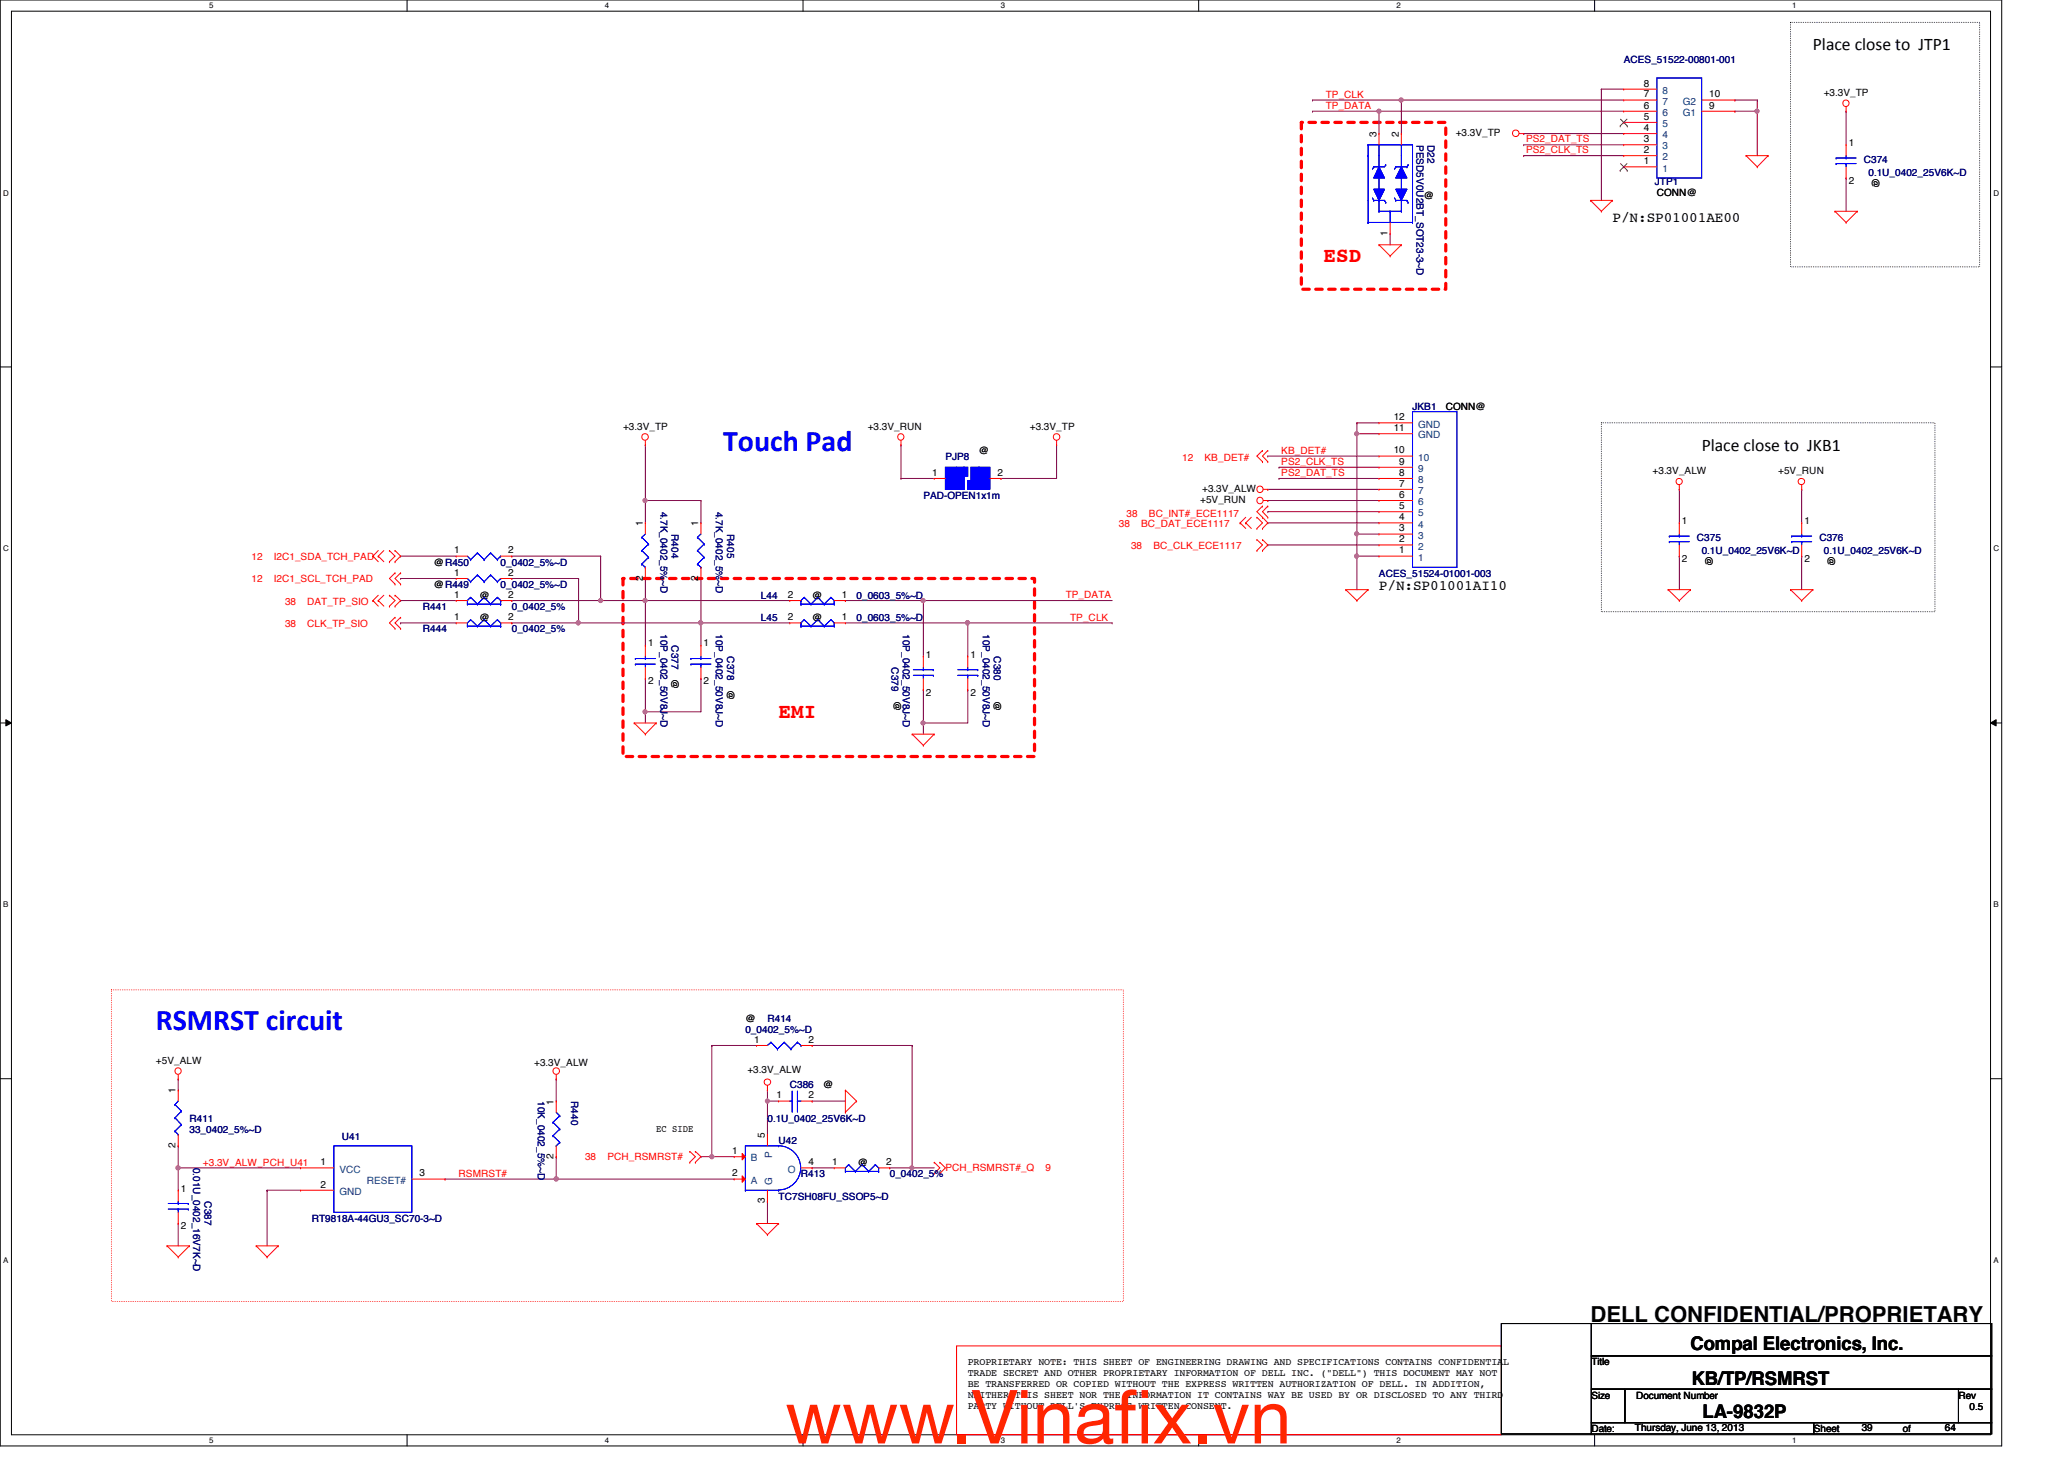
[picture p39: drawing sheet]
<svg xmlns="http://www.w3.org/2000/svg" width="297mm" height="210mm" viewBox="0 0 297 210" stroke-linecap="round" stroke-linejoin="round" font-family="sans-serif">
<defs><g id="words">
<g font-size="10.6" fill="#ff2600">
<text x="113" y="207.7">www.Vinaf</text>
<text x="160.4" y="207.7">ix.vn</text>
</g>
<g font-size="4.3" fill="#00f">
<text x="104.1" y="64.9">Touch Pad</text>
<text x="22.4" y="148.1">RSMRST circuit</text>
</g>
<text font-size="3.2" x="228.9" y="190.2">DELL CONFIDENTIAL/PROPRIETARY</text>
<g font-size="3" fill="#f00">
<text x="190.5" y="37.7">ESD</text>
<text x="112.1" y="103.3">EMI</text>
</g>
<g font-size="2.7">
<text x="243.3" y="194.3">Compal Electronics, Inc.</text>
<text x="243.5" y="199.2">KB/TP/RSMRST</text>
<text x="245" y="204">LA-9832P</text>
</g>
<g font-size="2.5">
<text x="260.9" y="7.2">Place close to JTP1</text>
<text x="244.9" y="64.8">Place close to JKB1</text>
</g>
<g font-size="2.1">
<text x="232.1" y="32">P/N:SP01001AE00</text>
<text x="198.5" y="84.8">P/N:SP01001AI10</text>
</g>
<g font-size="1.4" fill="#000080">
<text x="233.7" y="9.1">ACES_51522-00801-001</text>
<text x="203.8" y="20.8" transform="rotate(90 203.8 20.8)">PESD5V0U2BT_SOT23-3~D</text>
<text x="205.4" y="20.8" transform="rotate(90 205.4 20.8)">D22</text>
<text x="268.2" y="23.5">C374</text>
<text x="238.2" y="26.6">JTP1</text>
<text x="268.9" y="25.4">0.1U_0402_25V6K~D</text>
<text x="203.3" y="59">JKB1</text>
<text x="132.9" y="71.8">PAD-OPEN1x1m</text>
<text x="136.1" y="66.2">PJP8</text>
<text x="95" y="73.6" transform="rotate(90 95 73.6)">4.7K_0402_5%~D</text>
<text x="96.6" y="76.8" transform="rotate(90 96.6 76.8)">R404</text>
<text x="103" y="73.6" transform="rotate(90 103 73.6)">4.7K_0402_5%~D</text>
<text x="104.6" y="76.8" transform="rotate(90 104.6 76.8)">R405</text>
<text x="244.2" y="77.9">C375</text>
<text x="261.8" y="77.9">C376</text>
<text x="72" y="81.4">0_0402_5%~D</text>
<text x="198.5" y="83">ACES_51524-01001-003</text>
<text x="244.9" y="79.8">0.1U_0402_25V6K~D</text>
<text x="262.5" y="79.8">0.1U_0402_25V6K~D</text>
<text x="60.9" y="87.8">R441</text>
<text x="72" y="84.6">0_0402_5%~D</text>
<text x="73.7" y="87.8">0_0402_5%</text>
<text x="109.5" y="86.2">L44</text>
<text x="109.5" y="89.4">L45</text>
<text x="123.3" y="86.2">0_0603_5%~D</text>
<text x="123.3" y="89.4">0_0603_5%~D</text>
<text x="60.9" y="91">R444</text>
<text x="73.7" y="91">0_0402_5%</text>
<text x="95" y="91.2" transform="rotate(90 95 91.2)">10P_0402_50V8J~D</text>
<text x="96.6" y="92.8" transform="rotate(90 96.6 92.8)">C377</text>
<text x="103" y="91.2" transform="rotate(90 103 91.2)">10P_0402_50V8J~D</text>
<text x="104.6" y="94.4" transform="rotate(90 104.6 94.4)">C378</text>
<text x="129.9" y="91.2" transform="rotate(90 129.9 91.2)">10P_0402_50V8J~D</text>
<text x="141.4" y="91.2" transform="rotate(90 141.4 91.2)">10P_0402_50V8J~D</text>
<text x="143" y="94.4" transform="rotate(90 143 94.4)">C380</text>
<text x="128.3" y="96" transform="rotate(90 128.3 96)">C379</text>
<text x="107.3" y="148.6">0_0402_5%~D</text>
<text x="110.4" y="147">R414</text>
<text x="27.3" y="161.4">R411</text>
<text x="77.4" y="158.4" transform="rotate(90 77.4 158.4)">10K_0402_5%~D</text>
<text x="82.2" y="158.4" transform="rotate(90 82.2 158.4)">R440</text>
<text x="110.4" y="161.4">0.1U_0402_25V6K~D</text>
<text x="113.7" y="156.6">C386</text>
<text x="27.3" y="163">33_0402_5%~D</text>
<text x="49.2" y="164">U41</text>
<text x="112.1" y="164.6">U42</text>
<text x="27.8" y="168" transform="rotate(90 27.8 168)">0.01U_0402_16V7K~D</text>
<text x="29.4" y="172.8" transform="rotate(90 29.4 172.8)">C387</text>
<text x="112.1" y="172.6">TC7SH08FU_SSOP5~D</text>
<text x="115.3" y="169.4">R413</text>
<text x="128.1" y="169.4">0_0402_5%</text>
<text x="44.9" y="175.8">RT9818A-44GU3_SC70-3~D</text>
</g>
<g font-size="1.4" fill="#f00">
<text x="190.8" y="14.1">TP_CLK</text>
<text x="190.8" y="15.7">TP_DATA</text>
<text x="219.6" y="20.5">PS2_DAT_TS</text>
<text x="219.6" y="22.1">PS2_CLK_TS</text>
<text x="184.4" y="65.3">KB_DET#</text>
<text x="170.1" y="66.3">12</text>
<text x="173.4" y="66.3">KB_DET#</text>
<text x="184.4" y="66.9">PS2_CLK_TS</text>
<text x="184.4" y="68.5">PS2_DAT_TS</text>
<text x="161" y="75.8">38</text>
<text x="162.1" y="74.3">38</text>
<text x="164.2" y="75.8">BC_DAT_ECE1117</text>
<text x="165.4" y="74.3">BC_INT#_ECE1117</text>
<text x="36.2" y="80.6">12</text>
<text x="36.2" y="83.8">12</text>
<text x="39.4" y="80.6">I2C1_SDA_TCH_PAD</text>
<text x="39.4" y="83.8">I2C1_SCL_TCH_PAD</text>
<text x="162.8" y="79">38</text>
<text x="166" y="79">BC_CLK_ECE1117</text>
<text x="41" y="87">38</text>
<text x="44.2" y="87">DAT_TP_SIO</text>
<text x="153.4" y="86.1">TP_DATA</text>
<text x="154" y="89.3">TP_CLK</text>
<text x="41" y="90.2">38</text>
<text x="44.2" y="90.2">CLK_TP_SIO</text>
<text x="29.2" y="167.7">+3.3V_ALW_PCH_U41</text>
<text x="84.2" y="166.8">38</text>
<text x="87.4" y="166.8">PCH_RSMRST#</text>
<text x="66" y="169.3">RSMRST#</text>
<text x="136.1" y="168.4">PCH_RSMRST#_Q</text>
<text x="150.5" y="168.4">9</text>
</g>
<g font-size="1.4">
<text x="236.6" y="17.2">5</text>
<text x="236.6" y="15.6">6</text>
<text x="236.6" y="14">7</text>
<text x="236.6" y="12.4">8</text>
<text x="246" y="15.6">9</text>
<text x="246" y="14">10</text>
<text x="262.5" y="13.8">+3.3V_TP</text>
<text x="198.1" y="19.7" transform="rotate(-90 198.1 19.7)">3</text>
<text x="201.3" y="19.7" transform="rotate(-90 201.3 19.7)">2</text>
<text x="209.5" y="19.6">+3.3V_TP</text>
<text x="236.6" y="23.6">1</text>
<text x="236.6" y="22">2</text>
<text x="236.6" y="20.4">3</text>
<text x="236.6" y="18.8">4</text>
<text x="266.1" y="21">1</text>
<text x="204.9" y="28.6">@</text>
<text x="238.5" y="28.2">CONN@</text>
<text x="266.1" y="26.5">2</text>
<text x="269.4" y="25.6" transform="rotate(90 269.4 25.6)">@</text>
<text x="199.7" y="33.9" transform="rotate(-90 199.7 33.9)">1</text>
<text x="208.1" y="59">CONN@</text>
<text x="89.7" y="61.8">+3.3V_TP</text>
<text x="124.9" y="61.8">+3.3V_RUN</text>
<text x="140.9" y="65.4">@</text>
<text x="148.2" y="61.8">+3.3V_TP</text>
<text x="200.6" y="65.2">10</text>
<text x="200.6" y="62">11</text>
<text x="200.6" y="60.5">12</text>
<text x="134.2" y="68.5">1</text>
<text x="143.5" y="68.5">2</text>
<text x="173" y="70.8">+3.3V_ALW</text>
<text x="201.4" y="71.6">6</text>
<text x="201.4" y="70">7</text>
<text x="201.4" y="68.5">8</text>
<text x="201.4" y="66.8">9</text>
<text x="237.8" y="68.2">+3.3V_ALW</text>
<text x="255.9" y="68.2">+5V_RUN</text>
<text x="92.5" y="75.7" transform="rotate(-90 92.5 75.7)">1</text>
<text x="100.5" y="75.7" transform="rotate(-90 100.5 75.7)">1</text>
<text x="172.7" y="72.4">+5V_RUN</text>
<text x="201.4" y="76.5">3</text>
<text x="201.4" y="74.8">4</text>
<text x="201.4" y="73.2">5</text>
<text x="242.1" y="75.4">1</text>
<text x="259.7" y="75.4">1</text>
<text x="62.4" y="81.4">@R450</text>
<text x="65.4" y="82.8">1</text>
<text x="65.4" y="79.6">1</text>
<text x="73.1" y="82.8">2</text>
<text x="73.1" y="79.6">2</text>
<text x="92.5" y="83.5" transform="rotate(-90 92.5 83.5)">2</text>
<text x="100.5" y="83.5" transform="rotate(-90 100.5 83.5)">2</text>
<text x="201.4" y="79.6">1</text>
<text x="201.4" y="78">2</text>
<text x="242.1" y="80.9">2</text>
<text x="245.4" y="80" transform="rotate(90 245.4 80)">@</text>
<text x="259.7" y="80.9">2</text>
<text x="263.1" y="80" transform="rotate(90 263.1 80)">@</text>
<text x="62.4" y="84.6">@R449</text>
<text x="65.4" y="86">1</text>
<text x="65.4" y="89.2">1</text>
<text x="69" y="86.2">@</text>
<text x="69" y="89.4">@</text>
<text x="73.1" y="86">2</text>
<text x="73.1" y="89.2">2</text>
<text x="113.4" y="86">2</text>
<text x="113.4" y="89.2">2</text>
<text x="116.9" y="86.2">@</text>
<text x="116.9" y="89.4">@</text>
<text x="121.2" y="86">1</text>
<text x="121.2" y="89.2">1</text>
<text x="93.3" y="93">1</text>
<text x="101.3" y="93">1</text>
<text x="133.3" y="94.6">1</text>
<text x="139.7" y="94.6">1</text>
<text x="93.3" y="98.5">2</text>
<text x="96.6" y="97.6" transform="rotate(90 96.6 97.6)">@</text>
<text x="101.3" y="98.5">2</text>
<text x="104.6" y="99.2" transform="rotate(90 104.6 99.2)">@</text>
<text x="128.6" y="100.8" transform="rotate(90 128.6 100.8)">@</text>
<text x="133.3" y="100.1">2</text>
<text x="139.7" y="100.1">2</text>
<text x="143" y="100.8" transform="rotate(90 143 100.8)">@</text>
<text x="107.3" y="147">@</text>
<text x="22.4" y="153.1">+5V_ALW</text>
<text x="76.9" y="153.4">+3.3V_ALW</text>
<text x="107.6" y="154.3">+3.3V_ALW</text>
<text x="108.5" y="150">1</text>
<text x="116.4" y="150">2</text>
<text x="25.3" y="157.3" transform="rotate(-90 25.3 157.3)">1</text>
<text x="79.7" y="158.9" transform="rotate(-90 79.7 158.9)">1</text>
<text x="111.8" y="158">1</text>
<text x="116.4" y="158">2</text>
<text x="118.4" y="156.6">@</text>
<text x="25.3" y="165.1" transform="rotate(-90 25.3 165.1)">2</text>
<text x="46.1" y="167.6">1</text>
<text x="79.7" y="166.8" transform="rotate(-90 79.7 166.8)">2</text>
<text x="94.4" y="162.8">EC SIDE</text>
<text x="105.4" y="166">1</text>
<text x="110.1" y="163.7" transform="rotate(-90 110.1 163.7)">5</text>
<text x="116.4" y="167.6">4</text>
<text x="119.8" y="167.6">1</text>
<text x="123.4" y="167.8">@</text>
<text x="127.5" y="167.6">2</text>
<text x="26" y="171.4">1</text>
<text x="46.1" y="170.9">2</text>
<text x="60.4" y="169.2">3</text>
<text x="105.4" y="169.2">2</text>
<text x="110.1" y="173.1" transform="rotate(-90 110.1 173.1)">3</text>
<text x="26" y="176.9">2</text>
<text x="139.3" y="196.4">PROPRIETARY NOTE: THIS SHEET OF ENGINEERING DRAWING AND SPECIFICATIONS CONTAINS CONFIDENTIAL</text>
<text x="139.3" y="198">TRADE SECRET AND OTHER PROPRIETARY INFORMATION OF DELL INC. (&quot;DELL&quot;) THIS DOCUMENT MAY NOT</text>
<text x="229" y="196.4">Title</text>
<text x="139.3" y="199.6">BE TRANSFERRED OR COPIED WITHOUT THE EXPRESS WRITTEN AUTHORIZATION OF DELL. IN ADDITION,</text>
<text x="139.3" y="201.1">NEITHER THIS SHEET NOR THE INFORMATION IT CONTAINS WAY BE USED BY OR DISCLOSED TO ANY THIRD</text>
<text x="139.3" y="202.7">PARTY WITHOUT DELL'S EXPRESS WRITTEN CONSENT.</text>
<text x="229" y="201.2">Size</text>
<text x="235.5" y="201.2">Document Number</text>
<text x="281.9" y="201.2">Rev</text>
<text x="283.5" y="202.8">0.5</text>
<text x="229" y="206">Date:</text>
<text x="235.3" y="205.9">Thursday, June 13, 2013</text>
<text x="261" y="206">Sheet</text>
<text x="267.9" y="205.9">39</text>
<text x="273.9" y="206">of</text>
<text x="279.9" y="205.9">64</text>
</g>
<g font-size="1.4" fill="#004080">
<text x="239.3" y="16.7">6</text>
<text x="239.3" y="15.1">7</text>
<text x="239.3" y="13.5">8</text>
<text x="242.2" y="16.7">G1</text>
<text x="242.2" y="15.1">G2</text>
<text x="239.3" y="23.1">2</text>
<text x="239.3" y="21.5">3</text>
<text x="239.3" y="19.9">4</text>
<text x="239.3" y="18.3">5</text>
<text x="239.3" y="24.7">1</text>
<text x="204.1" y="63.1">GND</text>
<text x="204.1" y="61.5">GND</text>
<text x="204.1" y="71.1">7</text>
<text x="204.1" y="69.5">8</text>
<text x="204.1" y="67.9">9</text>
<text x="204.1" y="66.3">10</text>
<text x="204.1" y="77.5">3</text>
<text x="204.1" y="75.9">4</text>
<text x="204.1" y="74.3">5</text>
<text x="204.1" y="72.7">6</text>
<text x="204.1" y="80.7">1</text>
<text x="204.1" y="79.1">2</text>
<text x="108.1" y="167.1">B</text>
<text x="111.1" y="166.6" transform="rotate(-90 111.1 166.6)">P</text>
<text x="48.8" y="168.7">VCC</text>
<text x="48.8" y="171.9">GND</text>
<text x="52.8" y="170.3">RESET#</text>
<text x="108.1" y="170.3">A</text>
<text x="111.1" y="170.4" transform="rotate(-90 111.1 170.4)">G</text>
<text x="113.4" y="168.7">O</text>
</g>
<g font-size="1.1">
<text x="30.1" y="1.1">5</text>
<text x="87" y="1.1">4</text>
<text x="144" y="1.1">3</text>
<text x="201" y="1.1">2</text>
<text x="257.9" y="1.1">1</text>
<text x=".5" y="28.2">D</text>
<text x="286.9" y="28.2">D</text>
<text x=".5" y="79.3">C</text>
<text x="286.9" y="79.3">C</text>
<text x=".5" y="130.6">B</text>
<text x="286.9" y="130.6">B</text>
<text x=".5" y="181.7">A</text>
<text x="286.9" y="181.7">A</text>
<text x="30.1" y="207.6">5</text>
<text x="87" y="207.6">4</text>
<text x="144" y="207.6">3</text>
<text x="201" y="207.6">2</text>
<text x="257.9" y="207.6">1</text>
</g>
</g></defs>
<path d="M0 0h288.1v208h-288.1zM1.6 1.6h284.9v204.8h-284.9z" fill="none" stroke="#000" stroke-width=".14"/>
<g fill="#fff">
<path d="M30.1 .2h.6v1.2h-.6z"/>
<path d="M30.1 206.6h.6v1.2h-.6z"/>
</g>
<path d="M58.6 0v1.6M58.6 206.4v1.6" fill="none" stroke="#000" stroke-width=".14"/>
<g fill="#fff">
<path d="M87 .2h.6v1.2h-.6z"/>
<path d="M87 206.6h.6v1.2h-.6z"/>
</g>
<path d="M115.6 0v1.6M115.6 206.4v1.6" fill="none" stroke="#000" stroke-width=".14"/>
<g fill="#fff">
<path d="M144 .2h.6v1.2h-.6z"/>
<path d="M144 206.6h.6v1.2h-.6z"/>
</g>
<path d="M172.5 0v1.6M172.5 206.4v1.6" fill="none" stroke="#000" stroke-width=".14"/>
<g fill="#fff">
<path d="M201 .2h.5v1.2h-.5z"/>
<path d="M201 206.6h.5v1.2h-.5z"/>
</g>
<path d="M229.5 0v1.6M229.5 206.4v1.6" fill="none" stroke="#000" stroke-width=".14"/>
<g fill="#fff">
<path d="M257.9 .2h.6v1.2h-.6z"/>
<path d="M257.9 206.6h.6v1.2h-.6z"/>
<path d="M.5 27.2h.7v1.2h-.7z"/>
<path d="M286.9 27.2h.8v1.2h-.8z"/>
<path d="M.5 78.4h.7v1.1h-.7z"/>
<path d="M286.9 78.4h.8v1.1h-.8z"/>
</g>
<path d="M0 52.8h1.6M286.5 52.8h1.6" fill="none" stroke="#000" stroke-width=".14"/>
<g fill="#fff">
<path d="M.5 129.6h.7v1.2h-.7z"/>
<path d="M286.9 129.6h.7v1.2h-.7z"/>
</g>
<path d="M0 104h1.6M.8 103.5l.8 .5-.8 .4zM286.5 104l.8-.5v.9zM286.5 104h1.6" fill="none" stroke="#000" stroke-width=".14"/>
<path d="M.8 103.5l.8 .5-.8 .4zM286.5 104l.8-.5v.9z" fill="#000"/>
<g fill="#fff">
<path d="M.5 180.8h.7v1.1h-.7z"/>
<path d="M286.9 180.8h.7v1.1h-.7z"/>
</g>
<path d="M0 155.2h1.6M286.5 155.2h1.6" fill="none" stroke="#000" stroke-width=".14"/>
<path d="M137.7 193.6h78.4v12.8h-78.4z" fill="none" stroke="#f00" stroke-width=".14"/>
<path d="M257.7 3.2h27.2v35.2h-27.2zM230.5 60.8h48v27.2h-48z" fill="none" stroke="#000" stroke-width=".14" stroke-dasharray="0 .3"/>
<path d="M16 142.4h145.7v44.8h-145.7z" fill="none" stroke="#f00" stroke-width=".14" stroke-dasharray="0 .3"/>
<path d="M187.3 17.6h20.8v24h-20.8zM89.7 83.2h59.2v25.6h-59.2z" fill="none" stroke="#f00" stroke-width=".47" stroke-dasharray=".9 .9"/>
<path d="M100.9 89.6h.1M100.9 89.6h12.8M100.9 89.6v3.2M132.9 86.4h.1M132.9 86.4h27.2" fill="none" stroke="#800040" stroke-width=".14"/>
<circle cx="100.8" cy="89.6" r=".31" fill="#f0f"/>
<circle cx="100.8" cy="89.6" r=".31" fill="none" stroke="#f0f" stroke-width=".14"/>
<path d="M132.9 86.4h.1M132.9 86.4v8" fill="none" stroke="#800040" stroke-width=".14"/>
<circle cx="132.8" cy="86.4" r=".3" fill="#f0f"/>
<circle cx="132.8" cy="86.4" r=".3" fill="none" stroke="#f0f" stroke-width=".14"/>
<path d="M121.7 86.4h.1M121.7 86.4h11.2M139.3 89.6h.1M139.3 89.6v4.8M92.9 102.4h.1M92.9 102.4v1.6M92.9 102.4h8M132.9 104h.1M132.9 104h6.4" fill="none" stroke="#800040" stroke-width=".14"/>
<circle cx="92.8" cy="102.4" r=".3" fill="#f0f"/>
<circle cx="92.8" cy="102.4" r=".3" fill="none" stroke="#f0f" stroke-width=".14"/>
<path d="M100.9 97.6h.1M100.9 97.6v4.8M132.9 104h.1M132.9 104v1.6" fill="none" stroke="#800040" stroke-width=".14"/>
<circle cx="132.8" cy="104" r=".3" fill="#f0f"/>
<circle cx="132.8" cy="104" r=".3" fill="none" stroke="#f0f" stroke-width=".14"/>
<path d="M92.9 86.4h.1M92.9 86.4v6.4M132.9 99.2h.1M132.9 99.2v4.8M139.3 99.2h.1M139.3 99.2v4.8" fill="none" stroke="#800040" stroke-width=".14"/>
<circle cx="92.8" cy="86.4" r=".3" fill="#f0f"/>
<circle cx="92.8" cy="86.4" r=".3" fill="none" stroke="#f0f" stroke-width=".14"/>
<path d="M92.9 72h.1M92.9 72h8M92.9 86.4h.1M92.9 86.4h20.8" fill="none" stroke="#800040" stroke-width=".14"/>
<circle cx="92.8" cy="72" r=".3" fill="#f0f"/>
<circle cx="92.8" cy="72" r=".3" fill="none" stroke="#f0f" stroke-width=".14"/>
<path d="M92.9 72h.1M92.9 72v3.2M100.9 72h.1M100.9 72v3.2M86.4 86.4h.1M92.9 97.6h.1M92.9 83.2h.1M92.9 83.2v3.2h-6.5M92.9 97.6v4.8" fill="none" stroke="#800040" stroke-width=".14"/>
<circle cx="86.4" cy="86.4" r=".3" fill="#f0f"/>
<circle cx="86.4" cy="86.4" r=".3" fill="none" stroke="#f0f" stroke-width=".14"/>
<path d="M83.3 89.6h.1M100.9 83.2h.1M100.9 83.2v6.4h-17.6" fill="none" stroke="#800040" stroke-width=".14"/>
<circle cx="83.2" cy="89.6" r=".31" fill="#f0f"/>
<circle cx="83.2" cy="89.6" r=".31" fill="none" stroke="#f0f" stroke-width=".14"/>
<path d="M92.9 64h.1M92.9 64v8M25.7 168h.1M25.7 168h17.6M25.7 168v3.2" fill="none" stroke="#800040" stroke-width=".14"/>
<circle cx="25.6" cy="168" r=".31" fill="#f0f"/>
<circle cx="25.6" cy="168" r=".31" fill="none" stroke="#f0f" stroke-width=".14"/>
<g fill="none" stroke="#800040" stroke-width=".14">
<path d="M265.7 16h.1M265.7 16v4.8M265.7 25.6h.1M265.7 25.6v4.8M241.7 70.4h.1M241.7 70.4v4.8M259.3 70.4h.1M259.3 70.4v4.8M241.7 80h.1M241.7 80v4.8M259.3 80h.1M259.3 80v4.8"/>
<path d="M25.7 155.2h.1M25.7 155.2v1.6M102.4 150.4h.1M102.4 150.4h6.5M25.7 176h.1M25.7 164.8h.1M25.7 164.8v3.2M25.7 176v3.2M102.4 166.4h.1M102.4 166.4h3.3M131.3 168h.1M131.3 168h3.1"/>
</g>
<circle cx="102.4" cy="166.4" r=".3" fill="#f0f"/>
<circle cx="102.4" cy="166.4" r=".3" fill="none" stroke="#f0f" stroke-width=".14"/>
<path d="M110.4 158.4h.1M110.4 158.4v4.8M64 169.6h.1M64 169.6h16" fill="none" stroke="#800040" stroke-width=".14"/>
<circle cx="80" cy="169.6" r=".31" fill="#f0f"/>
<circle cx="80" cy="169.6" r=".31" fill="none" stroke="#f0f" stroke-width=".14"/>
<path d="M110.4 156.8h.1M110.4 156.8v1.6M110.4 172.8h.1M110.4 172.8v3.2" fill="none" stroke="#800040" stroke-width=".14"/>
<circle cx="110.4" cy="158.4" r=".3" fill="#f0f"/>
<circle cx="110.4" cy="158.4" r=".3" fill="none" stroke="#f0f" stroke-width=".14"/>
<g fill="none" stroke="#800040" stroke-width=".14">
<path d="M80 155.2h.1M80 155.2v3.2M102.4 150.4h.1M102.4 150.4v16h-1.5M110.4 158.4h.1M110.4 158.4h1.7M116.9 158.4h.1M116.9 150.4h.1M116.9 158.4h4.8M116.9 150.4h14.4M131.3 150.4h.1M131.3 150.4v17.6"/>
<path d="M80 166.4h.1M80 166.4v3.2M100.9 166.4h.1M116.9 168h.1M116.9 168h3.2"/>
</g>
<circle cx="131.2" cy="168" r=".3" fill="#f0f"/>
<circle cx="131.2" cy="168" r=".3" fill="none" stroke="#f0f" stroke-width=".14"/>
<g fill="none" stroke="#800040" stroke-width=".14">
<path d="M198.5 16h.1M198.5 16h35.2M129.7 64h.1M129.7 68.8h.1M129.7 64v4.8M129.7 68.8h4.7M144.1 68.8h.1M152.1 64h.1M152.1 64v4.8h-8M57.7 89.6h.1M57.7 86.4h.1M57.7 83.2h.1"/>
<path d="M57.7 80h.1M57.7 89.6h8M57.7 86.4h8M57.7 83.2h8M57.7 80h8M73.7 83.2h.1M73.7 89.6h.1M73.7 80h.1M73.7 86.4h.1M73.7 83.2h9.6M73.7 80h12.7M83.3 83.2h.1"/>
<path d="M83.3 83.2v6.4h-9.6M86.4 80h.1M86.4 80v6.4h-12.7M80 169.6h.1M80 169.6h25.7M128.1 168h.1M128.1 168h3.2"/>
</g>
<circle cx="198.5" cy="16" r=".3" fill="#f0f"/>
<circle cx="198.5" cy="16" r=".3" fill="none" stroke="#f0f" stroke-width=".14"/>
<path d="M201.7 14.4h.1M201.7 14.4h32" fill="none" stroke="#800040" stroke-width=".14"/>
<circle cx="201.7" cy="14.4" r=".31" fill="#f0f"/>
<circle cx="201.7" cy="14.4" r=".31" fill="none" stroke="#f0f" stroke-width=".14"/>
<g fill="none" stroke="#800040" stroke-width=".14">
<path d="M188.9 14.4h.1M188.9 16h.1M188.9 14.4h12.8M188.9 16h9.6M198.5 16h.1M198.5 16v3.2M201.7 14.4h.1M201.7 14.4v4.8M219.3 19.2h.1M219.3 19.2h14.4M230.5 12.8h.1M230.5 12.8v16"/>
<path d="M230.5 12.8h3.2M200.1 33.6h.1M200.1 33.6v1.6M219.3 20.8h.1M219.3 22.4h.1M219.3 20.8h14.4M219.3 22.4h14.4M182.5 65.6h.1M182.5 72h.1M182.5 70.4h.1M182.5 78.4h.1M182.5 75.2h.1"/>
<path d="M182.5 73.6h.1M182.5 65.6h16M182.5 72h16M182.5 70.4h16M182.5 78.4h16M182.5 75.2h16M182.5 73.6h16M184.1 67.2h.1M184.1 68.8h.1M184.1 67.2h14.4M184.1 68.8h14.4M195.3 76.8h.1"/>
<path d="M195.3 76.8h3.2M195.3 80h.1M195.3 80v4.8"/>
</g>
<circle cx="195.2" cy="80" r=".3" fill="#f0f"/>
<circle cx="195.2" cy="80" r=".3" fill="none" stroke="#f0f" stroke-width=".14"/>
<path d="M195.3 76.8h.1M195.3 76.8v3.2M195.3 80h.1M195.3 80h3.2" fill="none" stroke="#800040" stroke-width=".14"/>
<circle cx="195.2" cy="76.8" r=".3" fill="#f0f"/>
<circle cx="195.2" cy="76.8" r=".3" fill="none" stroke="#f0f" stroke-width=".14"/>
<path d="M121.7 89.6h17.6M139.3 89.6h.1" fill="none" stroke="#800040" stroke-width=".14"/>
<circle cx="139.2" cy="89.6" r=".31" fill="#f0f"/>
<circle cx="139.2" cy="89.6" r=".31" fill="none" stroke="#f0f" stroke-width=".14"/>
<path d="M252.9 16h.1M252.9 16v6.4M139.3 89.6h20.8M160.1 89.6h.1M38.4 171.2h.1M38.4 171.2v8M38.4 171.2h4.9" fill="none" stroke="#800040" stroke-width=".14"/>
<circle cx="252.9" cy="16" r=".3" fill="#f0f"/>
<circle cx="252.9" cy="16" r=".3" fill="none" stroke="#f0f" stroke-width=".14"/>
<path d="M249.7 14.4h.1M249.7 16h.1M249.7 14.4h3.2M252.9 14.4h.1M252.9 14.4v1.6h-3.2M195.3 60.8h.1M195.3 62.4h.1M195.3 76.8h.1M195.3 60.8h3.2M195.3 62.4h3.2M195.3 60.8v16" fill="none" stroke="#800040" stroke-width=".14"/>
<circle cx="195.2" cy="62.4" r=".3" fill="#f0f"/>
<circle cx="195.2" cy="62.4" r=".3" fill="none" stroke="#f0f" stroke-width=".14"/>
<g fill="none" stroke="#f00" stroke-width=".14">
<path d="M218.6 19.2h.7M219.3 19.2h.1M265.7 16h.1M265.7 15.4v.6M198.5 35.2h.1M198.5 35.2h3.2M198.5 35.2l1.6 1.6M200.1 36.8h.1M201.7 35.2h.1M201.7 35.2l-1.6 1.6M228.9 28.8h.1M228.9 28.8h3.2"/>
<path d="M228.9 28.8l1.6 1.6M230.5 30.4h.1M232.1 28.8h.1M232.1 28.8l-1.6 1.6M251.3 22.4h.1M251.3 22.4h3.2M251.3 22.4l1.6 1.6M252.9 24h.1M254.5 22.4h.1M254.5 22.4l-1.6 1.6M264.1 30.4h.1M264.1 30.4h3.2"/>
<path d="M264.1 30.4l1.6 1.6M265.7 32h.1M267.3 30.4h.1M267.3 30.4l-1.6 1.6M54.4 79.2l-.7 .8M55.2 79.2l-.8 .8M56 79.2h.1M56 79.2l.9 .8-.9 .8M56.9 79.2h.1M56.9 79.2l.8 .8-.8 .8M92.9 64h.1M92.9 63.4v.6"/>
<path d="M129.7 64h.1M129.7 63.4v.6M152.1 64h.1M152.1 63.4v.6M178.5 75.2h.1M178.5 75.2l.8 .8M179.3 75.2h.1M179.3 75.2l.8 .8M179.3 74.4l-.8 .8M180.1 74.4l-.8 .8M180.9 79.2h.1M180.9 77.6h.1"/>
<path d="M180.9 76h.1M180.9 74.4h.1M180.9 77.6l.8 .8-.8 .8M180.9 74.4l.8 .8-.8 .8M181.7 64.8h.1M181.7 66.4h.1M181.7 77.6h.1M181.7 79.2h.1M181.7 72.8h.1M181.7 74.4h.1M181.7 76h.1M181.7 64.8l-.8 .8 .8 .8"/>
<path d="M181.7 77.6l.8 .8-.8 .8M181.7 72.8l-.8 .8 .8 .8M181.7 74.4l.8 .8-.8 .8M181.8 72h.7M181.8 70.4h.7M182.5 72h.1M182.5 70.4h.1M182.5 64.8h.1M182.5 66.4h.1M182.5 72.8h.1M182.5 74.4h.1M182.5 64.8l-.8 .8 .8 .8"/>
<path d="M182.5 72.8l-.8 .8 .8 .8M241.7 70.4h.1M241.7 69.8v.6M259.3 70.4h.1M259.3 69.8v.6M53.7 80h.1M53.7 86.4h.1M53.7 80l.7 .8M53.7 86.4l.7 .8M54.4 80h.1M54.4 86.4h.1M54.4 80l.8 .8"/>
<path d="M54.4 86.4l.8 .8M54.4 85.6l-.7 .8M55.2 85.6l-.8 .8M56 80.8h.1M56 87.2h.1M56 85.6h.1M56 85.6l.9 .8-.9 .8M56.9 80.8h.1M56.9 85.6h.1M56.9 87.2h.1M56.9 88.8h.1M56.9 90.4h.1"/>
<path d="M56.9 82.4h.1M56.9 84h.1M56.9 85.6l.8 .8-.8 .8M56.9 88.8l-.9 .8 .9 .8M56.9 82.4l-.9 .8 .9 .8M57.7 88.8h.1M57.7 90.4h.1M57.7 82.4h.1M57.7 84h.1M57.7 82.4l-.8 .8 .8 .8M57.7 88.8l-.8 .8 .8 .8M65.7 83.2h.1"/>
<path d="M65.7 83.2h1.6M72 83.2h1.7M73.7 83.2h.1M92.9 92.8h.1M92.9 97.6h.1M92.9 92.8v1.6M92.9 96v1.6M193.7 84.8h.1M193.7 84.8h3.2M193.7 84.8l1.6 1.6M195.3 86.4h.1M196.9 84.8h.1"/>
<path d="M196.9 84.8l-1.6 1.6M240.1 84.8h.1M240.1 84.8h3.2M240.1 84.8l1.6 1.6M241.7 86.4h.1M243.3 84.8h.1M243.3 84.8l-1.6 1.6M257.7 84.8h.1M257.7 84.8h3.2M257.7 84.8l1.6 1.6M259.3 86.4h.1M260.9 84.8h.1"/>
<path d="M260.9 84.8l-1.6 1.6M91.3 104h.1M91.3 104h3.1M91.3 104l1.6 1.6M92.9 105.6h.1M94.4 104h.1M94.4 104l-1.5 1.6M131.3 105.6h.1M131.3 105.6h3.1M131.3 105.6l1.6 1.6M132.9 107.2h.1M134.4 105.6h.1"/>
<path d="M134.4 105.6l-1.5 1.6M25.7 155.2h.1M25.7 154.6v.6M80 155.2h.1M80 154.6v.6M110.4 156.8h.1M110.4 156.2v.6M112.1 158.4h.1M112.1 158.4h1.6M115.3 158.4h1.6M116.9 158.4h.1M121.7 156.8h.1"/>
<path d="M121.7 156.8v3.2M121.7 156.8l1.6 1.6M123.3 158.4h.1M123.3 158.4l-1.6 1.6M24 179.2h.1M24 179.2h3.3M24 179.2l1.7 1.6M27.3 179.2h.1M27.3 179.2l-1.6 1.6M36.9 179.2h.1M36.9 179.2h3.1M36.9 179.2l1.5 1.6"/>
<path d="M40 179.2h.1M40 179.2l-1.6 1.6M99.3 165.7h.1M99.3 167.2h.1M99.3 165.7l.8 .7-.8 .8M100.1 167.2h.1M100.1 165.7h.1M100.1 165.7l.8 .7-.8 .8M108.9 176h.1M108.9 176h3.2M108.9 176l1.5 1.6M110.4 177.6h.1"/>
<path d="M112.1 176h.1M112.1 176l-1.7 1.6M121.7 160h.1M134.4 168.8h.1M134.4 167.2h.1M134.4 167.2l.9 .8-.9 .8M135.3 168.8h.1M135.3 167.2h.1M135.3 167.2l.8 .8-.8 .8M25.7 180.8h.1M38.4 180.8h.1"/>
<circle cx="218.1" cy="19.2" r=".47"/>
<circle cx="265.6" cy="14.9" r=".46"/>
<circle cx="92.8" cy="62.9" r=".47"/>
<circle cx="129.6" cy="62.9" r=".46"/>
<circle cx="152" cy="62.9" r=".47"/>
<circle cx="181.3" cy="72" r=".46"/>
<circle cx="181.3" cy="70.4" r=".46"/>
<circle cx="241.6" cy="69.3" r=".45"/>
<circle cx="259.2" cy="69.3" r=".46"/>
<circle cx="25.6" cy="154.1" r=".46"/>
<circle cx="80" cy="154.1" r=".47"/>
<circle cx="110.4" cy="155.7" r=".46"/>
</g>
<path d="M216.1 190.4h12.9v15.9h-12.9zM229 190.4h57.6v4.7h-57.6zM229 195.1h57.6v4.8h-57.6zM229 199.9h4.8v4.8h-4.8zM233.8 199.9h48.1v4.8h-48.1zM281.9 199.9h4.7v4.8h-4.7zM229 204.7h32v1.6h-32zM261 204.7h25.6v1.6h-25.6z" fill="none" stroke="#000" stroke-width=".14"/>
<g fill="none" stroke="#00f" stroke-width=".14">
<path d="M67.3 83.2l.4 .5M67.7 83.7h.1M68.7 82.7h.1M68.7 82.7l-1 1M68.7 82.7l1 1M69.7 83.7h.1M70.6 82.7h.1M70.6 82.7l-.9 1M70.6 82.7l1 1M71.6 83.7h.1M72 83.2h.1M72 83.2l-.4 .5"/>
<path d="M91.4 95.5h.1M91.4 94.7h.1M91.4 95.5h2.9M91.4 94.7h2.9M92.9 94.7h.1M92.9 95.5h.1M92.9 94.4v.3M92.9 95.5v.5M113.7 158.4h.3M114 158.4h.1M114 159.9h.1M114 157v2.9"/>
<path d="M114.8 159.9h.1M114.8 158.4h.1M114.8 158.4h.5M114.8 157v2.9"/>
</g>
<path d="M136.1 67.2h1.6v3.2h-1.6z" fill-rule="evenodd" fill="#00f"/>
<path d="M136.1 67.2h1.6v3.2h-1.6z" fill="none" stroke="#00f" stroke-width=".14"/>
<path d="M140.9 67.2h1.5v3.2h-1.5z" fill-rule="evenodd" fill="#00f"/>
<path d="M140.9 67.2h1.5v3.2h-1.5z" fill="none" stroke="#00f" stroke-width=".14"/>
<path d="M137.7 67.2h1.1v3.2h-1.1z" fill-rule="evenodd" fill="#00f"/>
<path d="M137.7 67.2h1.1v3.2h-1.1z" fill="none" stroke="#00f" stroke-width=".14"/>
<path d="M138.8 67.2h.5v1.3h-.5z" fill-rule="evenodd" fill="#00f"/>
<path d="M138.8 67.2h.5v1.3h-.5z" fill="none" stroke="#00f" stroke-width=".14"/>
<path d="M139.3 69.1h.4v1.3h-.4z" fill-rule="evenodd" fill="#00f"/>
<path d="M139.3 69.1h.4v1.3h-.4z" fill="none" stroke="#00f" stroke-width=".14"/>
<path d="M139.7 67.2h1.2v3.2h-1.2z" fill-rule="evenodd" fill="#00f"/>
<path d="M139.7 67.2h1.2v3.2h-1.2z" fill="none" stroke="#00f" stroke-width=".14"/>
<path d="M136.1 67.2h1.6v3.2h-1.6z" fill-rule="evenodd" fill="#00f"/>
<path d="M136.1 67.2h1.6v3.2h-1.6z" fill="none" stroke="#00f" stroke-width=".14"/>
<path d="M140.9 67.2h1.5v3.2h-1.5z" fill-rule="evenodd" fill="#00f"/>
<path d="M140.9 67.2h1.5v3.2h-1.5z" fill="none" stroke="#00f" stroke-width=".14"/>
<path d="M137.7 67.2h1.1v3.2h-1.1z" fill-rule="evenodd" fill="#00f"/>
<path d="M137.7 67.2h1.1v3.2h-1.1z" fill="none" stroke="#00f" stroke-width=".14"/>
<path d="M138.8 67.2h.5v1.3h-.5z" fill-rule="evenodd" fill="#00f"/>
<path d="M138.8 67.2h.5v1.3h-.5z" fill="none" stroke="#00f" stroke-width=".14"/>
<path d="M139.3 69.1h.4v1.3h-.4z" fill-rule="evenodd" fill="#00f"/>
<path d="M139.3 69.1h.4v1.3h-.4z" fill="none" stroke="#00f" stroke-width=".14"/>
<path d="M139.7 67.2h1.2v3.2h-1.2z" fill-rule="evenodd" fill="#00f"/>
<g fill="none" stroke="#00f" stroke-width=".14">
<path d="M238.5 11.2h6.4v14.4h-6.4zM264.2 23.5h.1M264.2 22.7h.1M264.2 23.5h2.9M264.2 22.7h2.9M265.7 22.7h.1M265.7 23.5h.1M265.7 22.4v.3M265.7 23.5v.5M68.7 79.5h.1M68.7 79.5l-1 1M68.7 79.5l1 1"/>
<path d="M70.6 79.5h.1M70.6 79.5l-.9 1M70.6 79.5l1 1M92.4 77.3h.1M92.4 79.2h.1M92.4 77.3l.9 1M92.4 79.2l.9 1M92.9 76.8l-.5 .5M93.3 78.3h.1M93.3 78.3l-.9 .9M100.4 77.3h.1M100.4 79.2h.1"/>
<path d="M100.4 77.3l.9 1M100.4 79.2l.9 1M100.9 76.8l-.5 .5M101.3 78.3h.1M101.3 78.3l-.9 .9M139.7 67.2h1.2v3.2h-1.2zM240.2 77.9h.1M240.2 77.1h.1M240.2 77.9h2.9M240.2 77.1h2.9M241.7 77.1h.1M241.7 77.9h.1"/>
<path d="M241.7 76.8v.3M241.7 77.9v.5M67.3 86.9h.1M67.3 90.1h.1M67.3 80l.4 .5M67.3 86.9h4.7M67.3 90.1h4.7M67.7 80.5h.1M67.7 85.9h.1M67.7 89.2h.1M67.7 85.9l-.4 .5v.5M67.7 85.9l1 1"/>
<path d="M67.7 89.2l-.4 .4v.5M67.7 89.2l1 .9M68.7 86.9h.1M68.7 90.1h.1M69.7 80.5h.1M69.7 85.9h.1M69.7 89.2h.1M69.7 85.9l-1 1M69.7 85.9l.9 1M69.7 89.2l-1 .9M69.7 89.2l.9 .9M70.6 86.9h.1"/>
<path d="M70.6 90.1h.1M71.6 80.5h.1M71.6 85.9h.1M71.6 89.2h.1M71.6 85.9l-1 1M71.6 85.9l.4 .5M71.6 89.2l-1 .9M71.6 89.2l.4 .4M72 80h.1M72 86.4h.1M72 86.9h.1M72 89.6h.1"/>
<path d="M72 90.1h.1M72 80l-.4 .5M72 86.4v.5M72 89.6v.5M92.4 81.2h.1M92.4 81.2l.5 .4M92.9 81.6h.1M93.3 80.2h.1M93.3 80.2l-.9 1M99.4 95.5h.1M99.4 94.7h.1M99.4 95.5h2.9"/>
<path d="M99.4 94.7h2.9M100.4 81.2h.1M100.4 81.2l.5 .4M100.9 81.6h.1M100.9 94.7h.1M100.9 95.5h.1M100.9 94.4v.3M100.9 95.5v.5M101.3 80.2h.1M101.3 80.2l-.9 1M115.3 86.4h.1M115.3 86.9h.1"/>
<path d="M115.3 89.6h.1M115.3 90.1h.1M115.3 86.9h4.8M115.3 86.4v.5M115.3 89.6v.5M115.3 90.1h4.8M115.7 85.9h.1M115.7 89.2h.1M115.7 85.9l1 1M115.7 85.9l-.4 .5M115.7 89.2l1 .9M115.7 89.2l-.4 .4"/>
<path d="M116.7 86.9h.1M116.7 90.1h.1M117.7 85.9h.1M117.7 89.2h.1M117.7 85.9l.9 1M117.7 85.9l-1 1M117.7 89.2l.9 .9M117.7 89.2l-1 .9M118.6 86.9h.1M118.6 90.1h.1M119.6 85.9h.1M119.6 89.2h.1"/>
<path d="M119.6 85.9l.5 .5v.5M119.6 85.9l-1 1M119.6 89.2l.5 .4v.5M119.6 89.2l-1 .9M120.1 86.9h.1M120.1 90.1h.1M131.4 97.2h2.9M131.4 96.4h2.9M132.9 96.4h.1M132.9 97.2h.1M132.9 96v.4M132.9 97.2v.4"/>
<path d="M134.3 97.2h.1M134.3 96.4h.1M137.8 97.2h2.9M137.8 96.4h2.9M139.3 96.4h.1M139.3 97.2h.1M139.3 96v.4M139.3 97.2v.4M140.7 97.2h.1M140.7 96.4h.1M25.2 158.9h.1M25.2 158.9l.9 1"/>
<path d="M25.7 158.4l-.5 .5M26.1 159.9h.1M26.1 159.9l-.9 .9M24.2 173.9h2.9M24.2 173.1h2.9M25.2 160.8h.1M25.2 162.7h.1M25.2 160.8l.9 1M25.2 162.7l.5 .5M25.7 173.1h.1M25.7 173.9h.1M25.7 163.2h.1"/>
<path d="M25.7 172.8v.3M25.7 173.9v.5M26.1 161.8h.1M26.1 161.8l-.9 .9M27.1 173.9h.1M27.1 173.1h.1M48 164.8h11.3v9.6h-11.3zM79.6 161.5h.1M79.6 163.4h.1M79.6 161.5l1 .9M79.6 163.4l1 .9M80 164.8h.1"/>
<path d="M80 160l.6 .5M80.6 160.5h.1M80.6 162.4h.1M80.6 164.3h.1M80.6 160.5l-1 1M80.6 162.4l-1 1M80.6 164.3l-.6 .5M121.7 168.5h.1M121.7 168.5h4.7M122.1 167.6h.1M122.1 167.6l-.4 .4v.5M122.1 167.6l1 .9"/>
<path d="M123.1 168.5h.1M124.1 167.6h.1M124.1 167.6l-1 .9M124.1 167.6l.9 .9M125 168.5h.1M126 167.6h.1M126 167.6l-1 .9M126 167.6l.4 .4M126.4 168h.1M126.4 168.5h.1M126.4 168v.5"/>
</g>
<g fill="none" stroke="#f00" stroke-width=".14">
<path d="M233.7 19.2h.1M233.7 17.6h.1M233.7 16h.1M233.7 14.4h.1M233.7 12.8h.1M233.7 19.2h4.8M233.7 17.6h4.8M233.7 16h4.8M233.7 14.4h4.8M233.7 12.8h4.8M244.9 16h4.8M244.9 14.4h4.8"/>
<path d="M249.7 16h.1M249.7 14.4h.1M233.7 24h.1M233.7 22.4h.1M233.7 20.8h.1M233.7 24h4.8M233.7 22.4h4.8M233.7 20.8h4.8M265.7 20.8h.1M265.7 25.6h.1M265.7 20.8v1.6M265.7 24v1.6"/>
<path d="M92.9 75.2h.1M92.9 75.2v1.6M100.9 75.2h.1M100.9 75.2v1.6M134.4 68.8h.1M134.4 68.8h1.7M142.4 68.8h1.7M144.1 68.8h.1M241.7 75.2h.1M241.7 75.2v1.6M241.7 78.4v1.6M65.7 80h.1"/>
<path d="M65.7 86.4h.1M65.7 89.6h.1M65.7 80h1.6M65.7 86.4h1.6M65.7 89.6h1.6M72 80h1.7M72 86.4h1.7M72 89.6h1.7M73.7 80h.1M73.7 86.4h.1M73.7 89.6h.1M92.9 83.2h.1"/>
<path d="M92.9 81.6v1.6M100.9 83.2h.1M100.9 92.8h.1M100.9 97.6h.1M100.9 81.6v1.6M100.9 92.8v1.6M100.9 96v1.6M113.7 86.4h.1M113.7 89.6h.1M113.7 86.4h1.6M113.7 89.6h1.6M120.1 86.4h1.6"/>
<path d="M120.1 89.6h1.6M121.7 86.4h.1M121.7 89.6h.1M132.9 94.4h.1M132.9 99.2h.1M132.9 94.4v1.6M132.9 97.6v1.6M139.3 94.4h.1M139.3 99.2h.1M139.3 94.4v1.6M139.3 97.6v1.6M241.7 80h.1"/>
<path d="M25.7 156.8h.1M25.7 156.8v1.6M80 158.4h.1M80 158.4v1.6M25.7 171.2h.1M25.7 176h.1M25.7 164.8h.1M25.7 163.2v1.6M25.7 171.2v1.6M25.7 174.4v1.6M43.3 168h.1M43.3 171.2h.1"/>
<path d="M43.3 168h4.7M43.3 171.2h4.7M59.3 169.6h4.7M64 169.6h.1M80 166.4h.1M80 164.8v1.6M120.1 168h.1M120.1 168h1.6M126.4 168h1.7M128.1 168h.1"/>
</g>
<path d="M233.2 18.1h.1M233.2 17.1l1 1M234.1 17.1l-.9 1M234.2 18.1h.1M233.2 24.5h.1M233.2 23.5l1 1M234.1 23.5l-.9 1M234.2 24.5h.1" fill="none" stroke="#804000" stroke-width=".14"/>
<path d="M201.7 24l.8 1.6h-1.6z" fill="#00f"/>
<g fill="none" stroke="#00f" stroke-width=".14">
<path d="M196.9 22.4h.1M196.9 32h.1M196.9 22.4v6.4M196.9 20.8h6.4M196.9 32h6.4M198.5 24h.1M198.5 22.4v1.6M200.1 30.4h.1M200.1 30.4v1.6M201.7 24l.8 1.6h-1.6zM201.7 27.2h.1M201.7 24h.1"/>
<path d="M201.7 22.4v1.6M201.7 25.6v1.6M203.3 22.4h.1M203.3 20.8h.1M203.3 22.4v6.4"/>
</g>
<path d="M198.5 24l.8 1.6h-1.6z" fill="#00f"/>
<g fill="none" stroke="#00f" stroke-width=".14">
<path d="M197.7 24h.1M197.7 24l-.2 .3M198.5 24l.8 1.6h-1.6zM198.5 27.2h.1M198.5 25.6v1.6M199.4 23.7h.1M199.4 23.7l-.1 .3h-1.6M200.9 24h.1M200.9 24h1.6M200.9 24l-.2 .3M202.5 24h.1M202.6 23.7h.1"/>
<path d="M202.6 23.7l-.1 .3M203.3 30.4h.1M203.3 28.8v1.6"/>
</g>
<path d="M197.7 27.2h1.6l-.8 1.6z" fill="#00f"/>
<path d="M197.7 27.2h1.6l-.8 1.6z" fill="none" stroke="#00f" stroke-width=".14"/>
<path d="M200.9 27.2h1.6l-.8 1.6z" fill="#00f"/>
<g fill="none" stroke="#00f" stroke-width=".14">
<path d="M196.9 20.8h.1M196.9 32h.1M196.9 20.8v1.6M196.9 28.8v3.2M197.5 28.5l.2 .3M197.7 28.8h.1M197.7 28.8h1.6M198.5 30.4h.1M198.5 28.8h.1M198.5 20.8h.1M198.5 30.4h3.2M198.5 20.8v1.6"/>
<path d="M198.5 28.8v1.6M199.3 28.8h.1M199.3 28.8l.1 .3M199.4 29.1h.1M200.1 30.4h.1M200.7 28.5l.2 .3M200.9 27.2h1.6l-.8 1.6zM200.9 28.8h.1M200.9 28.8h1.6M201.7 30.4h.1M201.7 20.8h.1M201.7 20.8v1.6"/>
<path d="M201.7 28.8v1.6M202.5 28.8h.1M202.5 28.8l.1 .3M202.6 29.1h.1M203.3 20.8h.1M203.3 32h.1M203.3 20.8v1.6M203.3 30.4v1.6"/>
</g>
<path d="M201.7 24l.8 1.6h-1.6z" fill="#00f"/>
<g fill="none" stroke="#00f" stroke-width=".14">
<path d="M196.9 22.4h.1M196.9 32h.1M196.9 22.4v6.4M196.9 20.8h6.4M196.9 32h6.4M198.5 24h.1M198.5 22.4v1.6M200.1 30.4h.1M200.1 30.4v1.6M201.7 24l.8 1.6h-1.6zM201.7 27.2h.1M201.7 24h.1"/>
<path d="M201.7 22.4v1.6M201.7 25.6v1.6M203.3 22.4h.1M203.3 20.8h.1M203.3 22.4v6.4"/>
</g>
<path d="M198.5 24l.8 1.6h-1.6z" fill="#00f"/>
<g fill="none" stroke="#00f" stroke-width=".14">
<path d="M197.7 24h.1M197.7 24l-.2 .3M198.5 24l.8 1.6h-1.6zM198.5 27.2h.1M198.5 25.6v1.6M199.4 23.7h.1M199.4 23.7l-.1 .3h-1.6M200.9 24h.1M200.9 24h1.6M200.9 24l-.2 .3M202.5 24h.1M202.6 23.7h.1"/>
<path d="M202.6 23.7l-.1 .3M203.3 30.4h.1M203.3 28.8v1.6"/>
</g>
<path d="M197.7 27.2h1.6l-.8 1.6z" fill="#00f"/>
<path d="M197.7 27.2h1.6l-.8 1.6z" fill="none" stroke="#00f" stroke-width=".14"/>
<path d="M200.9 27.2h1.6l-.8 1.6z" fill="#00f"/>
<g fill="none" stroke="#00f" stroke-width=".14">
<path d="M196.9 20.8h.1M196.9 32h.1M196.9 20.8v1.6M196.9 28.8v3.2M197.5 28.5l.2 .3M197.7 28.8h.1M197.7 28.8h1.6M198.5 30.4h.1M198.5 28.8h.1M198.5 20.8h.1M198.5 30.4h3.2M198.5 20.8v1.6"/>
<path d="M198.5 28.8v1.6M199.3 28.8h.1M199.3 28.8l.1 .3M199.4 29.1h.1M200.1 30.4h.1M200.7 28.5l.2 .3M200.9 27.2h1.6l-.8 1.6zM200.9 28.8h.1M200.9 28.8h1.6M201.7 30.4h.1M201.7 20.8h.1M201.7 20.8v1.6"/>
<path d="M201.7 28.8v1.6M202.5 28.8h.1M202.5 28.8l.1 .3M202.6 29.1h.1M203.3 20.8h.1M203.3 32h.1M203.3 20.8v1.6M203.3 30.4v1.6M107.3 171.2h.1M107.3 171.2h4.8M112.1 164.8h.1M112.1 164.8a3.2 3.2 0 0 1 3.1 3.2 3.2 3.2 0 0 1-3.1 3.2"/>
<path d="M112.1 171.2h.1M112.1 164.8h-4.8v6.4"/>
</g>
<path d="M198.5 19.2h.1M198.5 19.2v1.6M201.7 19.2h.1M201.7 19.2v1.6M200.1 33.6h.1M200.1 32v1.6" fill="none" stroke="#f00" stroke-width=".14"/>
<path d="M106.8 165.9l.5 .5-.5 .5z" fill="#f00"/>
<path d="M105.7 166.4h.1M105.7 166.4h1.6M106.8 165.9l.5 .5-.5 .5z" fill="none" stroke="#f00" stroke-width=".14"/>
<path d="M106.8 169.2l.5 .4-.5 .5z" fill="#f00"/>
<g fill="none" stroke="#f00" stroke-width=".14">
<path d="M198.5 78.4h.1M198.5 76.8h.1M198.5 75.2h.1M198.5 73.6h.1M198.5 72h.1M198.5 70.4h.1M198.5 68.8h.1M198.5 67.2h.1M198.5 65.6h.1M198.5 62.4h.1M198.5 60.8h.1M198.5 78.4h4.8"/>
<path d="M198.5 76.8h4.8M198.5 75.2h4.8M198.5 73.6h4.8M198.5 72h4.8M198.5 70.4h4.8M198.5 68.8h4.8M198.5 67.2h4.8M198.5 65.6h4.8M198.5 62.4h4.8M198.5 60.8h4.8M259.3 75.2h.1M259.3 75.2v1.6"/>
<path d="M259.3 78.4v1.6M198.5 80h.1M198.5 80h4.8M259.3 80h.1M108.9 150.4h.1M108.9 150.4h1.5M115.3 150.4h1.6M116.9 150.4h.1M105.7 169.6h.1M105.7 169.6h1.6M106.8 169.2l.5 .4-.5 .5zM110.4 172.8h.1"/>
<path d="M110.4 163.2h.1M110.4 163.2v1.6M110.4 171.2v1.6M115.3 168h1.6M116.9 168h.1"/>
</g>
<g fill="none" stroke="#00f" stroke-width=".14">
<path d="M203.3 59.2h6.4v22.4h-6.4zM257.8 77.9h.1M257.8 77.1h.1M257.8 77.9h2.9M257.8 77.1h2.9M259.3 77.1h.1M259.3 77.9h.1M259.3 76.8v.3M259.3 77.9v.5M111 149.9h.1M111 149.9l-.6 .5M111 149.9l.9 1"/>
<path d="M111.9 150.9h.1M112.9 149.9h.1M112.9 149.9l-1 1M112.9 149.9l.9 1M113.8 150.9h.1M114.8 149.9h.1M114.8 149.9l-1 1M114.8 149.9l.5 .5M115.3 150.4h.1"/>
</g>
<circle cx="100.8" cy="89.6" r=".31" fill="#f0f"/>
<circle cx="100.8" cy="89.6" r=".31" fill="none" stroke="#f0f" stroke-width=".14"/>
<circle cx="132.8" cy="86.4" r=".3" fill="#f0f"/>
<circle cx="132.8" cy="86.4" r=".3" fill="none" stroke="#f0f" stroke-width=".14"/>
<circle cx="92.8" cy="102.4" r=".3" fill="#f0f"/>
<circle cx="92.8" cy="102.4" r=".3" fill="none" stroke="#f0f" stroke-width=".14"/>
<circle cx="132.8" cy="104" r=".3" fill="#f0f"/>
<circle cx="132.8" cy="104" r=".3" fill="none" stroke="#f0f" stroke-width=".14"/>
<circle cx="92.8" cy="86.4" r=".3" fill="#f0f"/>
<circle cx="92.8" cy="86.4" r=".3" fill="none" stroke="#f0f" stroke-width=".14"/>
<circle cx="92.8" cy="72" r=".3" fill="#f0f"/>
<circle cx="92.8" cy="72" r=".3" fill="none" stroke="#f0f" stroke-width=".14"/>
<circle cx="86.4" cy="86.4" r=".3" fill="#f0f"/>
<circle cx="86.4" cy="86.4" r=".3" fill="none" stroke="#f0f" stroke-width=".14"/>
<circle cx="83.2" cy="89.6" r=".31" fill="#f0f"/>
<circle cx="83.2" cy="89.6" r=".31" fill="none" stroke="#f0f" stroke-width=".14"/>
<circle cx="25.6" cy="168" r=".31" fill="#f0f"/>
<circle cx="25.6" cy="168" r=".31" fill="none" stroke="#f0f" stroke-width=".14"/>
<circle cx="102.4" cy="166.4" r=".3" fill="#f0f"/>
<circle cx="102.4" cy="166.4" r=".3" fill="none" stroke="#f0f" stroke-width=".14"/>
<circle cx="80" cy="169.6" r=".31" fill="#f0f"/>
<circle cx="80" cy="169.6" r=".31" fill="none" stroke="#f0f" stroke-width=".14"/>
<circle cx="110.4" cy="158.4" r=".3" fill="#f0f"/>
<circle cx="110.4" cy="158.4" r=".3" fill="none" stroke="#f0f" stroke-width=".14"/>
<circle cx="131.2" cy="168" r=".3" fill="#f0f"/>
<circle cx="131.2" cy="168" r=".3" fill="none" stroke="#f0f" stroke-width=".14"/>
<circle cx="198.5" cy="16" r=".3" fill="#f0f"/>
<circle cx="198.5" cy="16" r=".3" fill="none" stroke="#f0f" stroke-width=".14"/>
<circle cx="201.7" cy="14.4" r=".31" fill="#f0f"/>
<circle cx="201.7" cy="14.4" r=".31" fill="none" stroke="#f0f" stroke-width=".14"/>
<circle cx="195.2" cy="80" r=".3" fill="#f0f"/>
<circle cx="195.2" cy="80" r=".3" fill="none" stroke="#f0f" stroke-width=".14"/>
<circle cx="195.2" cy="76.8" r=".3" fill="#f0f"/>
<circle cx="195.2" cy="76.8" r=".3" fill="none" stroke="#f0f" stroke-width=".14"/>
<circle cx="139.2" cy="89.6" r=".31" fill="#f0f"/>
<circle cx="139.2" cy="89.6" r=".31" fill="none" stroke="#f0f" stroke-width=".14"/>
<circle cx="252.9" cy="16" r=".3" fill="#f0f"/>
<circle cx="252.9" cy="16" r=".3" fill="none" stroke="#f0f" stroke-width=".14"/>
<circle cx="195.2" cy="62.4" r=".3" fill="#f0f"/>
<circle cx="195.2" cy="62.4" r=".3" fill="none" stroke="#f0f" stroke-width=".14"/>
<use href="#words"/>
</svg>
